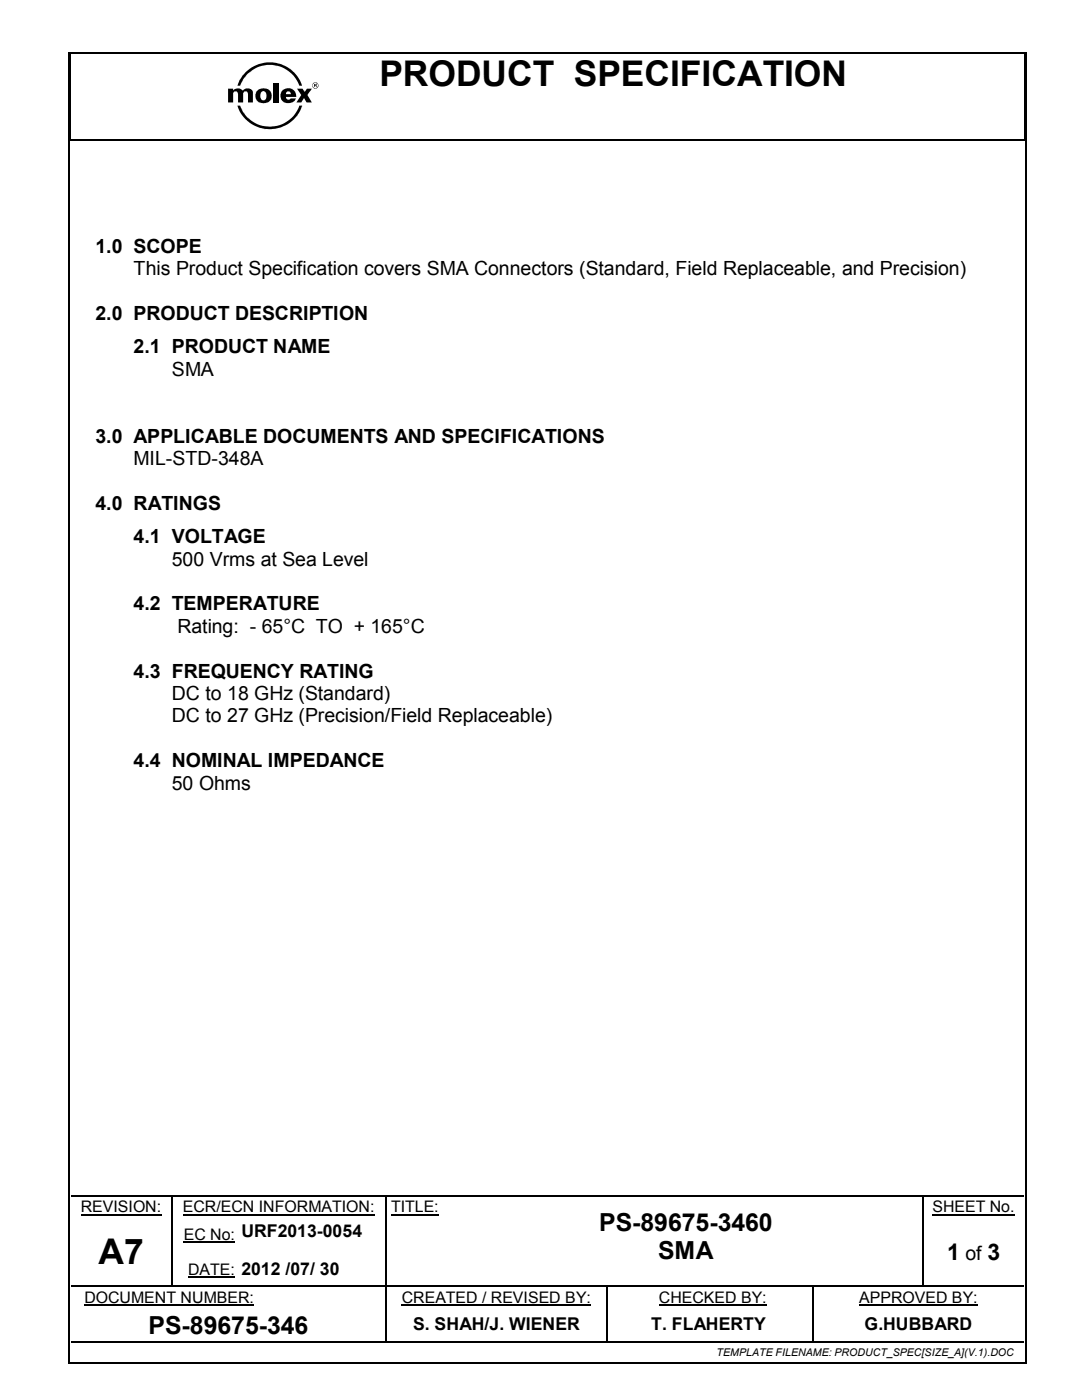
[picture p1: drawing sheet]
<svg xmlns="http://www.w3.org/2000/svg" width="216mm" height="279mm" viewBox="0 0 216 279" stroke-linecap="round" stroke-linejoin="round" font-family="sans-serif">
<defs><g id="words">
<g font-size="7.1">
<text x="75.7" y="17.2">PRODUCT SPECIFICATION</text>
<text x="19.6" y="252.3">A7</text>
</g>
<g font-size="5">
<text x="119.5" y="245.6">PS-89675-3460</text>
<text x="131.4" y="251.2">SMA</text>
<text x="29.6" y="266.2">PS-89675-346</text>
</g>
<g font-size="4.6">
<text x="189" y="251.4">1</text>
<text x="197" y="251.4">3</text>
</g>
<g font-size="3.9">
<text x="19.1" y="50.4">1.0 SCOPE</text>
<text x="26.7" y="54.9">This Product Specification covers SMA Connectors (Standard, Field Replaceable, and Precision)</text>
<text x="19.1" y="63.8">2.0 PRODUCT DESCRIPTION</text>
<text x="26.7" y="70.5">2.1 PRODUCT NAME</text>
<text x="34.3" y="75">SMA</text>
<text x="19.1" y="88.3">3.0 APPLICABLE DOCUMENTS AND SPECIFICATIONS</text>
<text x="26.7" y="92.9">MIL-STD-348A</text>
<text x="19.1" y="101.8">4.0 RATINGS</text>
<text x="26.7" y="108.5">4.1 VOLTAGE</text>
<text x="34.3" y="112.9">500 Vrms at Sea Level</text>
<text x="26.7" y="121.8">4.2 TEMPERATURE</text>
<text x="35.4" y="126.3">Rating: - 65°C TO + 165°C</text>
<text x="26.7" y="135.2">4.3 FREQUENCY RATING</text>
<text x="34.3" y="139.7">DC to 18 GHz (Standard)</text>
<text x="34.3" y="144.2">DC to 27 GHz (Precision/Field Replaceable)</text>
<text x="26.7" y="153.1">4.4 NOMINAL IMPEDANCE</text>
<text x="34.3" y="157.6">50 Ohms</text>
<text x="192.7" y="251.4">of</text>
</g>
<g font-size="3.5">
<text x="82.4" y="265.5">S. SHAH/J. WIENER</text>
<text x="129.9" y="265.5">T. FLAHERTY</text>
<text x="172.5" y="265.5">G.HUBBARD</text>
</g>
<g font-size="3.2">
<text x="16.1" y="242">REVISION:</text>
<text x="36.5" y="242">ECR/ECN INFORMATION:</text>
<text x="78.1" y="242">TITLE:</text>
<text x="186.1" y="242">SHEET No.</text>
<text x="36.7" y="247.5">EC No: URF2013-0054</text>
<text x="37.5" y="254.4">DATE: 2012 /07/ 30</text>
<text x="16.9" y="260">DOCUMENT NUMBER:</text>
<text x="80.2" y="260">CREATED / REVISED BY:</text>
<text x="131.5" y="260">CHECKED BY:</text>
<text x="171.4" y="260">APPROVED BY:</text>
</g>
<text font-size="2.1" x="143" y="270.6">TEMPLATE FILENAME: PRODUCT_SPEC[SIZE_A](V.1).DOC</text>
</g></defs>
<g fill="none" stroke="#000" stroke-width=".34">
<path d="M13.8 10.7v261.1M14 10.7v17M14 10.5h190.5M204.5 10.7v17M204.6 10.7v261.1M14.1 27.9h190.2M14.2 238.6h19.9M34.5 238.6h42.5M77.3 238.6h12.3M90 238.6h94M184.3 238.6h20M14 271.9h190.5"/>
<path d="M14.2 267.9h62.7M77.1 261.6v6.1M77.3 267.9h43.6M121.1 261.6v6.1M121.2 267.9h40.8M162.3 267.9h42"/>
</g>
<g fill="#000">
<path d="M13.6 10.3h.4v.4h-.4zM204.5 10.3h.3v.4h-.3zM13.8 27.7h.3v.4h-.3zM204.3 27.7h.3v.4h-.3zM34.1 238.8h.3v.2h-.3zM34.1 238.4h.4v.4h-.4zM77 238.8h.2v.2h-.2zM77 238.4h.3v.4h-.3zM89.6 238.4h.4v.4h-.4zM184 238.8h.2v.2h-.2zM184 238.4h.3v.4h-.3zM34.1 242.7h.3v.9h-.3z"/>
<path d="M34.1 249.6h.3v.9h-.3zM34.1 256.5h.3v.3h-.3zM46.9 256.5h.3v.3h-.3zM77 242.7h.2v.9h-.2zM77 249.6h.2v.9h-.2zM77 256.5h.2v.5h-.2zM89.6 256.5h.3v.3h-.3zM120.9 256.8h.3v.2h-.3zM120.9 256.5h.3v.3h-.3zM162 256.8h.3v.2h-.3zM162 256.5h.3v.3h-.3zM184 242.7h.2v.9h-.2z"/>
<path d="M184 249.6h.2v.9h-.2zM184 256.5h.2v.3h-.2zM13.6 271.8h.4v.3h-.4zM76.9 260.9h.4v.7h-.4zM76.9 267.7h.4v.4h-.4zM120.9 260.9h.3v.7h-.3zM120.9 267.7h.3v.4h-.3zM162 260.9h.3v.7h-.3zM162 267.7h.3v.4h-.3zM204.5 271.8h.3v.3h-.3z"/>
</g>
<path d="M16.1 242.4h16.1M36.5 242.4h38.3M36.7 248h10.2M37.5 254.9h9.4M78.1 242.4h9.5M186.1 242.4h16.4M16.8 260.5h33.9M80.2 260.5h37.7M131.5 260.5h21.5M171.4 260.5h23.7" fill="none" stroke="#000" stroke-width=".21"/>
<g fill="none" stroke="#000" stroke-width=".25">
<path d="M34.2 239v3.7M77.1 239v3.7M184.1 239v3.7M14.2 256.7h19.9M34.2 243.6v6M34.2 250.5v6M34.4 256.7h12.5M47.2 256.7h29.8M77.1 243.6v6M77.1 250.5v6M77.1 257v3.9M77.2 256.7h12.4"/>
<path d="M89.9 256.7h31M121.1 257v3.9M121.2 256.7h40.8M162.1 257v3.9M162.3 256.7h21.7M184.1 243.6v6M184.1 250.5v6M184.2 256.7h20.1M162.1 261.6v6.1"/>
</g>
<g fill="#000">
<path d="M52.1 18.5l.2-.3a.62 .62 0 0 1 .9 .7 .76 .76 0 0 1-.1 .8 .76 .76 0 0 1-.8 .3 1.19 1.19 0 0 1-.2-1.5zM51.3 18.1a1.56 1.56 0 0 0 0 2 1.56 1.56 0 0 0 1.9 .4 1.51 1.51 0 0 0 .9-2 1.51 1.51 0 0 0-2-.8z" fill-rule="evenodd"/>
<path d="M49 14.4a6.8 6.8 0 0 1 11.3 2.7h-.6a6.3 6.3 0 0 0-5.9-4.2 6.3 6.3 0 0 0-5.9 4.2h-.5l.6-1.4z" fill-rule="evenodd"/>
<path d="M56.3 18.1a1.49 1.49 0 0 0 .9 2.5 1.82 1.82 0 0 0 1.7-.6l.1-.4h-1a.5 .5 0 0 1-.6 .3 .5 .5 0 0 1-.3-.6h2a1.63 1.63 0 0 0-.9-1.6 1.63 1.63 0 0 0-1.9 .4zM57.2 18.4l.5-.2 .3 .6h-.9z" fill-rule="evenodd"/>
<path d="M59.3 17.7h1.1l.4 .7 .5-.7h.9l-.9 1.3 .9 1.4h-1l-.5-.8-.6 .8h-1l1-1.4z" fill-rule="evenodd"/>
<path d="M62.3 17.1a.63 .63 0 0 1 1.2 0 .63 .63 0 0 1-1.2 0zM62.4 17.1a.55 .55 0 0 0 1.1 0 .55 .55 0 0 0-1.1 0z" fill-rule="evenodd"/>
<path d="M62.8 16.8l.2 .1v.1h-.2zM62.7 16.8v.6h.1v-.3h.2v.3h.2l-.1-.3 .1-.3z" fill-rule="evenodd"/>
<path d="M45.5 17.7h1v.4a1.26 1.26 0 0 1 1.9 0l.7-.4h.6l.6 .3 .2 .3v2.1h-1v-1.8l-.3-.4-.5 .1-.2 .3v1.8h-1v-1.7l-.3-.5h-.4l-.3 .3v1.9h-1z" fill-rule="evenodd"/>
<path d="M54.5 16.5h1v3.9h-1z" fill-rule="evenodd"/>
<path d="M47.4 21.1h.5a6.3 6.3 0 0 0 5.9 4.2 6.3 6.3 0 0 0 5.9-4.2h.6a6.8 6.8 0 0 1-6.5 4.7 6.8 6.8 0 0 1-6.4-4.7z" fill-rule="evenodd"/>
</g>
<use href="#words"/>
</svg>
